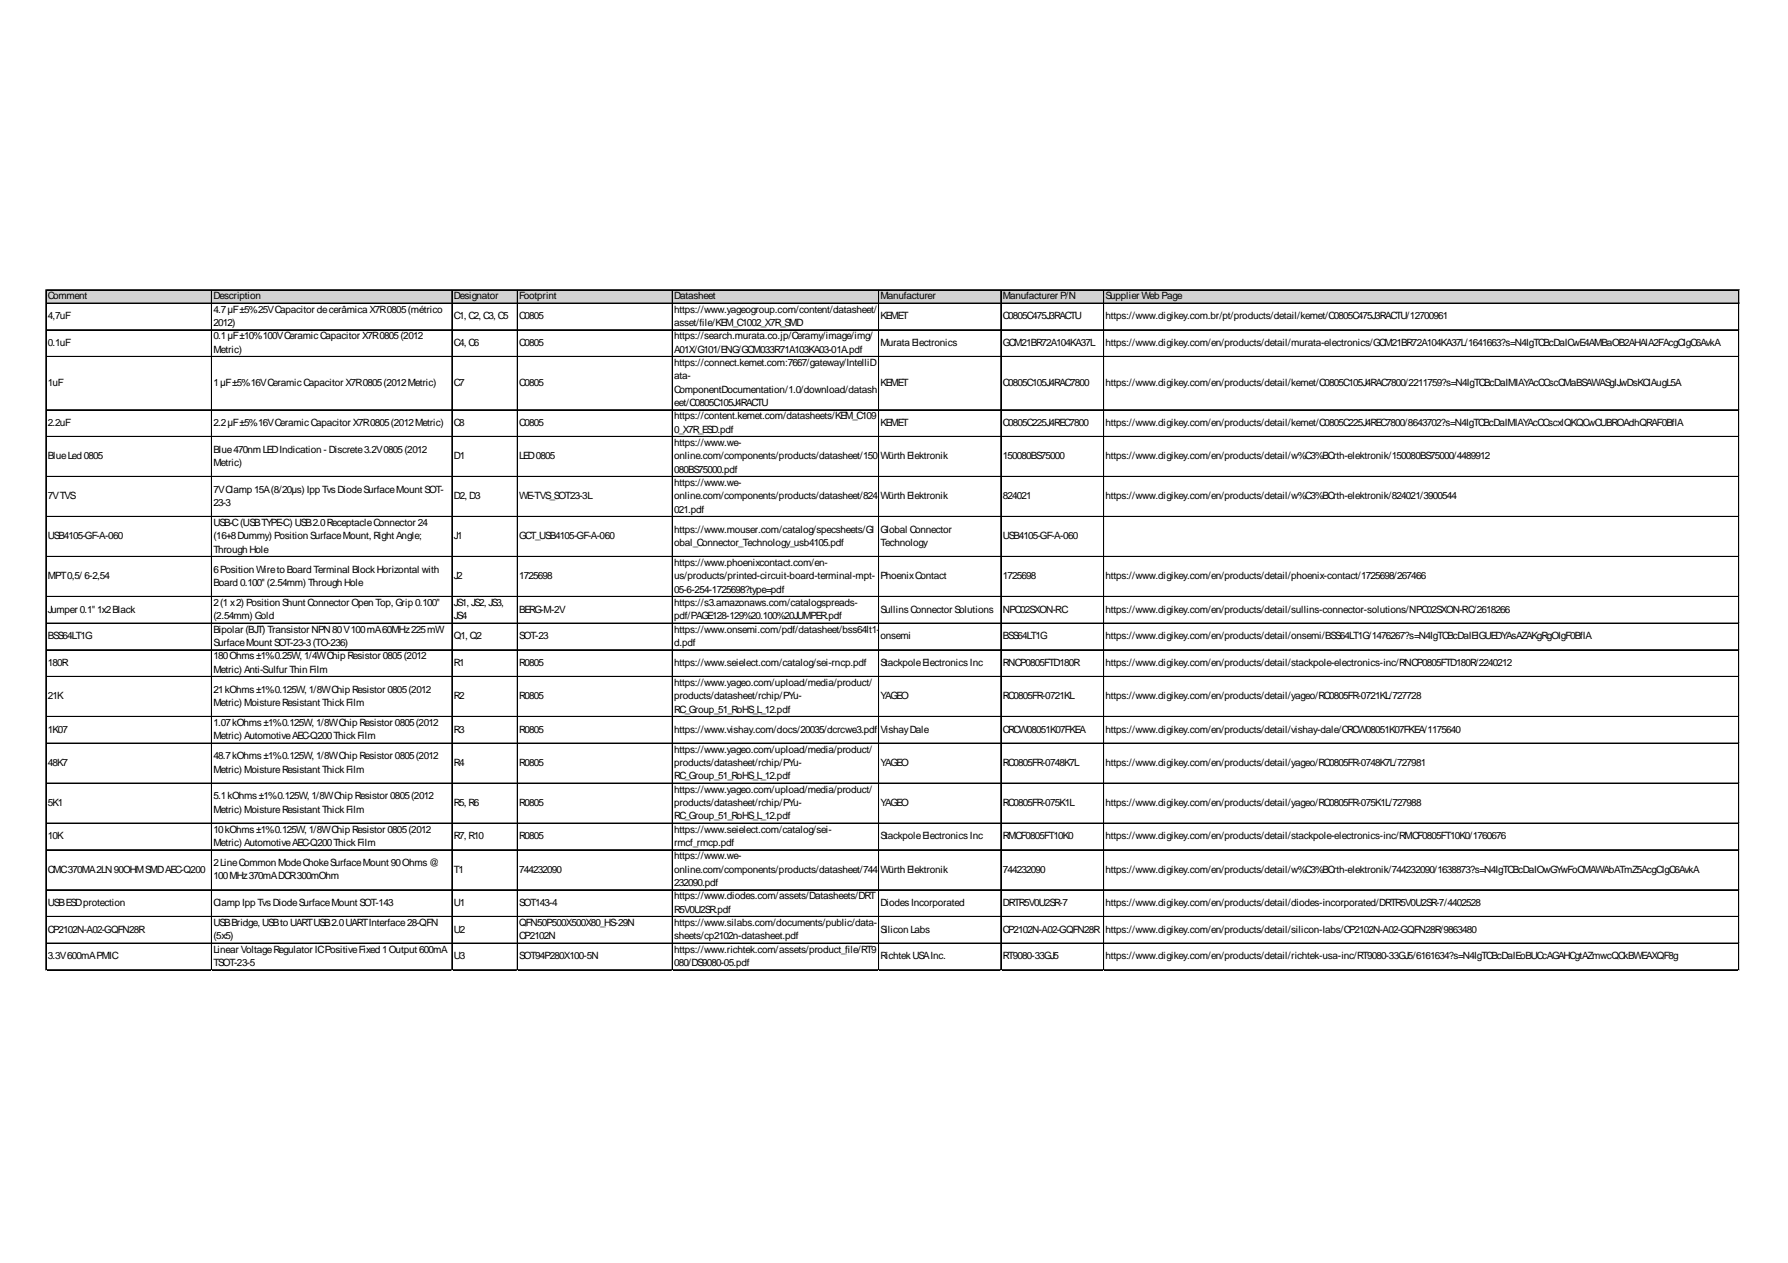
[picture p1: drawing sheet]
<svg xmlns="http://www.w3.org/2000/svg" width="297mm" height="210mm" viewBox="0 0 297 210" stroke-linecap="round" stroke-linejoin="round" font-family="sans-serif">
<defs><g id="words">
<g font-size="1.7">
<text x="7.9" y="49.8">Comment</text>
<text x="7.9" y="53.1">4,7uF</text>
<text x="35.5" y="49.8">Description</text>
<text x="35.5" y="52">4.7µF±5%25VCapacitor decerâmica X7R0805(métrico</text>
<text x="75.4" y="49.8">Designator</text>
<text x="75.4" y="53.1">C1, C2, C3, C5</text>
<text x="86.3" y="49.8">Footprint</text>
<text x="86.3" y="53.1">C0805</text>
<text x="112" y="49.8">Datasheet</text>
<text x="112" y="52">https://www.yageogroup.com/content/datasheet/</text>
<text x="146.3" y="49.8">Manufacturer</text>
<text x="146.3" y="53.1">KEMET</text>
<text x="166.6" y="49.8">Manufacturer P/N</text>
<text x="166.6" y="53.1">C0805C475J3RACTU</text>
<text x="183.7" y="49.8">Supplier Web Page</text>
<text x="183.7" y="53.1">https://www.digikey.com.br/pt/products/detail/kemet/C0805C475J3RACTU/12700961</text>
<text x="7.9" y="57.5">0.1uF</text>
<text x="35.5" y="54.2">2012)</text>
<text x="35.5" y="56.4">0.1µF±10%100VCeramicCapacitor X7R0805(2012</text>
<text x="35.5" y="58.6">Metric)</text>
<text x="75.4" y="57.5">C4, C6</text>
<text x="86.3" y="57.5">C0805</text>
<text x="112" y="54.2">asset/file/KEM_C1002_X7R_SMD</text>
<text x="112" y="56.4">https://search.murata.co.jp/Ceramy/image/img/</text>
<text x="112" y="58.6">A01X/G101/ENG/GCM033R71A103KA03-01A.pdf</text>
<text x="146.3" y="57.5">Murata Electronics</text>
<text x="166.6" y="57.5">GCM21BR72A104KA37L</text>
<text x="183.7" y="57.5">https://www.digikey.com/en/products/detail/murata-electronics/GCM21BR72A104KA37L/1641663?s=N4IgTCBcDaICwE4AMBaOB2AHAlA2FAcgCIgC6AvkA</text>
<text x="7.9" y="64.2">1uF</text>
<text x="35.5" y="64.2">1µF±5%16VCeramicCapacitor X7R0805(2012Metric)</text>
<text x="75.4" y="64.2">C7</text>
<text x="86.3" y="64.2">C0805</text>
<text x="112" y="60.8">https://connect.kemet.com:7667/gateway/IntelliD</text>
<text x="112" y="63.1">ata-</text>
<text x="112" y="65.3">ComponentDocumentation/1.0/download/datash</text>
<text x="146.3" y="64.2">KEMET</text>
<text x="166.6" y="64.2">C0805C105J4RAC7800</text>
<text x="183.7" y="64.2">https://www.digikey.com/en/products/detail/kemet/C0805C105J4RAC7800/2211759?s=N4IgTCBcDaIMIAYAcCCscCMaBSAWASgIJwDsKCIAugL5A</text>
<text x="7.9" y="70.8">2.2uF</text>
<text x="35.5" y="70.8">2.2µF±5%16VCeramicCapacitor X7R0805(2012Metric)</text>
<text x="75.4" y="70.8">C8</text>
<text x="86.3" y="70.8">C0805</text>
<text x="112" y="67.5">eet/C0805C105J4RACTU</text>
<text x="112" y="69.7">https://content.kemet.com/datasheets/KEM_C109</text>
<text x="112" y="71.9">0_X7R_ESD.pdf</text>
<text x="146.3" y="70.8">KEMET</text>
<text x="166.6" y="70.8">C0805C225J4REC7800</text>
<text x="183.7" y="70.8">https://www.digikey.com/en/products/detail/kemet/C0805C225J4REC7800/8643702?s=N4IgTCBcDaIMIAYAcCCscxlQKQCwCUBROAdhQRAF0BfIA</text>
<text x="7.9" y="76.4">BlueLed 0805</text>
<text x="35.5" y="75.2">Blue470nmLEDIndication - Discrete3.2V0805(2012</text>
<text x="35.5" y="77.5">Metric)</text>
<text x="75.4" y="76.4">D1</text>
<text x="86.3" y="76.4">LED0805</text>
<text x="112" y="74.1">https://www.we-</text>
<text x="112" y="76.4">online.com/components/products/datasheet/150</text>
<text x="146.3" y="76.4">Würth Elektronik</text>
<text x="166.6" y="76.4">150080BS75000</text>
<text x="183.7" y="76.4">https://www.digikey.com/en/products/detail/w%C3%BCrth-elektronik/150080BS75000/4489912</text>
<text x="7.9" y="83">7VTVS</text>
<text x="35.5" y="81.9">7VClamp 15A(8/20µs) Ipp TvsDiodeSurfaceMount SOT-</text>
<text x="75.4" y="83">D2, D3</text>
<text x="86.3" y="83">WE-TVS_SOT23-3L</text>
<text x="112" y="78.6">080BS75000.pdf</text>
<text x="112" y="80.8">https://www.we-</text>
<text x="112" y="83">online.com/components/products/datasheet/824</text>
<text x="146.3" y="83">Würth Elektronik</text>
<text x="166.6" y="83">824021</text>
<text x="183.7" y="83">https://www.digikey.com/en/products/detail/w%C3%BCrth-elektronik/824021/3900544</text>
<text x="7.9" y="89.6">USB4105-GF-A-060</text>
<text x="35.5" y="84.1">23-3</text>
<text x="35.5" y="87.4">USB-C(USBTYPE-C) USB2.0ReceptacleConnector 24</text>
<text x="35.5" y="89.6">(16+8Dummy) Position SurfaceMount, Right Angle;</text>
<text x="75.4" y="89.6">J1</text>
<text x="86.3" y="89.6">GCT_USB4105-GF-A-060</text>
<text x="112" y="85.2">021.pdf</text>
<text x="112" y="88.5">https://www.mouser.com/catalog/specsheets/Gl</text>
<text x="146.3" y="88.5">Global Connector</text>
<text x="166.6" y="89.6">USB4105-GF-A-060</text>
<text x="35.5" y="91.9">Through Hole</text>
<text x="35.5" y="95.2">6Position Wireto Board Terminal BlockHorizontal with</text>
<text x="112" y="90.8">obal_Connector_Technology_usb4105.pdf</text>
<text x="112" y="94.1">https://www.phoenixcontact.com/en-</text>
<text x="146.3" y="90.8">Technology</text>
<text x="7.9" y="96.3">MPT0,5/ 6-2,54</text>
<text x="7.9" y="101.8">Jumper 0.1&quot; 1x2Black</text>
<text x="35.5" y="97.4">Board 0.100&quot; (2.54mm) Through Hole</text>
<text x="35.5" y="100.7">2(1x2) Position Shunt Connector Open Top, Grip 0.100&quot;</text>
<text x="75.4" y="96.3">J2</text>
<text x="75.4" y="100.7">JS1, JS2, JS3,</text>
<text x="86.3" y="96.3">1725698</text>
<text x="86.3" y="101.8">BERG-M-2V</text>
<text x="112" y="96.3">us/products/printed-circuit-board-terminal-mpt-</text>
<text x="112" y="98.5">05-6-254-1725698?type=pdf</text>
<text x="112" y="100.7">https://s3.amazonaws.com/catalogspreads-</text>
<text x="146.3" y="96.3">PhoenixContact</text>
<text x="146.3" y="101.8">SullinsConnector Solutions</text>
<text x="166.6" y="96.3">1725698</text>
<text x="166.6" y="101.8">NPC02SXON-RC</text>
<text x="183.7" y="96.3">https://www.digikey.com/en/products/detail/phoenix-contact/1725698/267466</text>
<text x="183.7" y="101.8">https://www.digikey.com/en/products/detail/sullins-connector-solutions/NPC02SXON-RC/2618266</text>
<text x="7.9" y="106.3">BSS64LT1G</text>
<text x="35.5" y="102.9">(2.54mm) Gold</text>
<text x="35.5" y="105.2">Bipolar (BJT) Transistor NPN80V100mA60MHz225mW</text>
<text x="35.5" y="107.4">SurfaceMount SOT-23-3(TO-236)</text>
<text x="75.4" y="102.9">JS4</text>
<text x="75.4" y="106.3">Q1, Q2</text>
<text x="86.3" y="106.3">SOT-23</text>
<text x="112" y="102.9">pdf/PAGE128-129%20.100%20JUMPER.pdf</text>
<text x="112" y="105.2">https://www.onsemi.com/pdf/datasheet/bss64lt1-</text>
<text x="112" y="107.4">d.pdf</text>
<text x="146.3" y="106.3">onsemi</text>
<text x="166.6" y="106.3">BSS64LT1G</text>
<text x="183.7" y="106.3">https://www.digikey.com/en/products/detail/onsemi/BSS64LT1G/1476267?s=N4IgTCBcDaIEIGUEDYAsAZAKgRgOIgF0BfIA</text>
<text x="7.9" y="110.7">180R</text>
<text x="35.5" y="109.6">180Ohms±1%0.25W, 1/4WChip Resistor 0805(2012</text>
<text x="35.5" y="111.8">Metric) Anti-Sulfur Thin Film</text>
<text x="75.4" y="110.7">R1</text>
<text x="86.3" y="110.7">R0805</text>
<text x="112" y="110.7">https://www.seielect.com/catalog/sei-rncp.pdf</text>
<text x="146.3" y="110.7">StackpoleElectronicsInc</text>
<text x="166.6" y="110.7">RNCP0805FTD180R</text>
<text x="183.7" y="110.7">https://www.digikey.com/en/products/detail/stackpole-electronics-inc/RNCP0805FTD180R/2240212</text>
<text x="7.9" y="116.2">21K</text>
<text x="35.5" y="115.1">21kOhms±1%0.125W, 1/8WChip Resistor 0805(2012</text>
<text x="35.5" y="117.3">Metric) MoistureResistant ThickFilm</text>
<text x="75.4" y="116.2">R2</text>
<text x="86.3" y="116.2">R0805</text>
<text x="112" y="114">https://www.yageo.com/upload/media/product/</text>
<text x="112" y="116.2">products/datasheet/rchip/PYu-</text>
<text x="112" y="118.5">RC_Group_51_RoHS_L_12.pdf</text>
<text x="146.3" y="116.2">YAGEO</text>
<text x="166.6" y="116.2">RC0805FR-0721KL</text>
<text x="183.7" y="116.2">https://www.digikey.com/en/products/detail/yageo/RC0805FR-0721KL/727728</text>
<text x="7.9" y="121.8">1K07</text>
<text x="35.5" y="120.7">1.07kOhms±1%0.125W, 1/8WChip Resistor 0805(2012</text>
<text x="35.5" y="122.9">Metric) AutomotiveAEC-Q200ThickFilm</text>
<text x="75.4" y="121.8">R3</text>
<text x="86.3" y="121.8">R0805</text>
<text x="112" y="121.8">https://www.vishay.com/docs/20035/dcrcwe3.pdf</text>
<text x="112" y="125.1">https://www.yageo.com/upload/media/product/</text>
<text x="146.3" y="121.8">VishayDale</text>
<text x="166.6" y="121.8">CRCW08051K07FKEA</text>
<text x="183.7" y="121.8">https://www.digikey.com/en/products/detail/vishay-dale/CRCW08051K07FKEA/1175640</text>
<text x="7.9" y="127.3">48K7</text>
<text x="35.5" y="126.2">48.7kOhms±1%0.125W, 1/8WChip Resistor 0805(2012</text>
<text x="35.5" y="128.4">Metric) MoistureResistant ThickFilm</text>
<text x="75.4" y="127.3">R4</text>
<text x="86.3" y="127.3">R0805</text>
<text x="112" y="127.3">products/datasheet/rchip/PYu-</text>
<text x="112" y="129.5">RC_Group_51_RoHS_L_12.pdf</text>
<text x="112" y="131.8">https://www.yageo.com/upload/media/product/</text>
<text x="146.3" y="127.3">YAGEO</text>
<text x="166.6" y="127.3">RC0805FR-0748K7L</text>
<text x="183.7" y="127.3">https://www.digikey.com/en/products/detail/yageo/RC0805FR-0748K7L/727981</text>
<text x="7.9" y="134">5K1</text>
<text x="35.5" y="132.9">5.1kOhms±1%0.125W, 1/8WChip Resistor 0805(2012</text>
<text x="35.5" y="135.1">Metric) MoistureResistant ThickFilm</text>
<text x="75.4" y="134">R5, R6</text>
<text x="86.3" y="134">R0805</text>
<text x="112" y="134">products/datasheet/rchip/PYu-</text>
<text x="112" y="136.2">RC_Group_51_RoHS_L_12.pdf</text>
<text x="146.3" y="134">YAGEO</text>
<text x="166.6" y="134">RC0805FR-075K1L</text>
<text x="183.7" y="134">https://www.digikey.com/en/products/detail/yageo/RC0805FR-075K1L/727988</text>
<text x="7.9" y="139.5">10K</text>
<text x="35.5" y="138.4">10kOhms±1%0.125W, 1/8WChip Resistor 0805(2012</text>
<text x="35.5" y="140.6">Metric) AutomotiveAEC-Q200ThickFilm</text>
<text x="35.5" y="143.9">2LineCommon ModeChokeSurfaceMount 90Ohms@</text>
<text x="75.4" y="139.5">R7, R10</text>
<text x="86.3" y="139.5">R0805</text>
<text x="112" y="138.4">https://www.seielect.com/catalog/sei-</text>
<text x="112" y="140.6">rmcf_rmcp.pdf</text>
<text x="112" y="142.8">https://www.we-</text>
<text x="146.3" y="139.5">StackpoleElectronicsInc</text>
<text x="166.6" y="139.5">RMCF0805FT10K0</text>
<text x="183.7" y="139.5">https://www.digikey.com/en/products/detail/stackpole-electronics-inc/RMCF0805FT10K0/1760676</text>
<text x="7.9" y="145">CMC370MA2LN90OHMSMDAEC-Q200</text>
<text x="35.5" y="146.2">100MHz370mADCR300mOhm</text>
<text x="75.4" y="145">T1</text>
<text x="86.3" y="145">744232090</text>
<text x="112" y="145">online.com/components/products/datasheet/744</text>
<text x="112" y="147.3">232090.pdf</text>
<text x="112" y="149.5">https://www.diodes.com/assets/Datasheets/DRT</text>
<text x="146.3" y="145">Würth Elektronik</text>
<text x="166.6" y="145">744232090</text>
<text x="183.7" y="145">https://www.digikey.com/en/products/detail/w%C3%BCrth-elektronik/744232090/1638873?s=N4IgTCBcDaIOwGYwFoCMAWAbATmZ5AcgCIgC6AvkA</text>
<text x="7.9" y="150.6">USBESDprotection</text>
<text x="7.9" y="155">CP2102N-A02-GQFN28R</text>
<text x="35.5" y="150.6">Clamp Ipp TvsDiodeSurfaceMount SOT-143</text>
<text x="35.5" y="153.9">USBBridge, USBto UARTUSB2.0UARTInterface28-QFN</text>
<text x="75.4" y="150.6">U1</text>
<text x="75.4" y="155">U2</text>
<text x="86.3" y="150.6">SOT143-4</text>
<text x="86.3" y="153.9">QFN50P500X500X80_HS-29N</text>
<text x="112" y="151.7">R5V0U2SR.pdf</text>
<text x="112" y="153.9">https://www.silabs.com/documents/public/data-</text>
<text x="146.3" y="150.6">DiodesIncorporated</text>
<text x="146.3" y="155">Silicon Labs</text>
<text x="166.6" y="150.6">DRTR5V0U2SR-7</text>
<text x="166.6" y="155">CP2102N-A02-GQFN28R</text>
<text x="183.7" y="150.6">https://www.digikey.com/en/products/detail/diodes-incorporated/DRTR5V0U2SR-7/4402528</text>
<text x="183.7" y="155">https://www.digikey.com/en/products/detail/silicon-labs/CP2102N-A02-GQFN28R/9863480</text>
<text x="7.9" y="159.4">3.3V600mAPMIC</text>
<text x="35.5" y="156.1">(5x5)</text>
<text x="35.5" y="158.3">Linear VoltageRegulator ICPositiveFixed 1Output 600mA</text>
<text x="35.5" y="160.6">TSOT-23-5</text>
<text x="75.4" y="159.4">U3</text>
<text x="86.3" y="156.1">CP2102N</text>
<text x="86.3" y="159.4">SOT94P280X100-5N</text>
<text x="112" y="156.1">sheets/cp2102n-datasheet.pdf</text>
<text x="112" y="158.3">https://www.richtek.com/assets/product_file/RT9</text>
<text x="112" y="160.6">080/DS9080-05.pdf</text>
<text x="146.3" y="159.4">RichtekUSAInc.</text>
<text x="166.6" y="159.4">RT9080-33GJ5</text>
<text x="183.7" y="159.4">https://www.digikey.com/en/products/detail/richtek-usa-inc/RT9080-33GJ5/6161634?s=N4IgTCBcDaIEoBUCcAGAHCgtAZmwcQCkBWEAXQF8g</text>
</g>
</g></defs>
<path d="M7.7 48.2h281.3v2.3h-281.3z" fill="#d3d3d3"/>
<g fill="none" stroke="#000" stroke-width=".17">
<path d="M7.6 48.1v113.2M7.7 48.1v113.2M7.7 48.1h281.3M7.7 48.2h281.3M7.7 50.4h281.3M7.7 54.8h281.3M7.7 54.9h281.3M7.7 59.2h281.3M7.7 59.3h281.3M35.1 48.3v113M35.2 48.3v113M75.1 48.3v113"/>
<path d="M85.9 48.3v113M86 48.3v113M111.7 48.3v113M146 48.3v113M166.3 48.3v113M183.3 48.3v113M183.4 48.3v113M288.8 48.3v113M288.9 48.3v113M7.7 68.1h281.3M7.7 72.5h281.3M7.7 72.6h281.3"/>
<path d="M7.7 79.2h281.3M7.7 85.8h281.3M7.7 85.9h281.3M7.7 92.5h281.3M7.7 99.1h281.3M7.7 99.2h281.3M7.7 103.5h281.3M7.7 103.6h281.3M7.7 108h281.3M7.7 112.4h281.3M7.7 112.5h281.3M7.7 119.1h281.3"/>
<path d="M7.7 123.5h281.3M7.7 130.1h281.3M7.7 130.2h281.3M7.7 136.8h281.3M7.7 141.2h281.3M7.7 141.3h281.3M7.7 147.9h281.3M7.7 152.3h281.3M7.7 152.4h281.3M7.7 156.7h281.3M7.7 156.8h281.3M7.7 161.2h281.3"/>
</g>
<path d="M7.6 161.3h.1" fill="none" stroke="#e0e0e0" stroke-width=".17"/>
<path d="M7.6 161.3h.1z" fill="#e0e0e0"/>
<path d="M35.1 161.3h.1" fill="none" stroke="#e0e0e0" stroke-width=".17"/>
<path d="M35.1 161.3h.1z" fill="#e0e0e0"/>
<path d="M75.1 161.3h.1" fill="none" stroke="#e0e0e0" stroke-width=".17"/>
<path d="M75.1 161.3h.1z" fill="#e0e0e0"/>
<path d="M85.9 161.3h.1" fill="none" stroke="#e0e0e0" stroke-width=".17"/>
<path d="M85.9 161.3h.1z" fill="#e0e0e0"/>
<path d="M111.7 161.3h.1" fill="none" stroke="#e0e0e0" stroke-width=".17"/>
<path d="M111.7 161.3h.1z" fill="#e0e0e0"/>
<path d="M146 161.3h.1" fill="none" stroke="#e0e0e0" stroke-width=".17"/>
<path d="M146 161.3h.1z" fill="#e0e0e0"/>
<path d="M166.3 161.3h.1" fill="none" stroke="#e0e0e0" stroke-width=".17"/>
<path d="M166.3 161.3h.1z" fill="#e0e0e0"/>
<path d="M183.3 161.3h.1" fill="none" stroke="#e0e0e0" stroke-width=".17"/>
<path d="M183.3 161.3h.1z" fill="#e0e0e0"/>
<path d="M288.8 161.3h.1" fill="none" stroke="#e0e0e0" stroke-width=".17"/>
<path d="M288.8 161.3h.2z" fill="#e0e0e0"/>
<path d="M289 54.8h.1" fill="none" stroke="#e0e0e0" stroke-width=".17"/>
<path d="M289 54.8v.1z" fill="#e0e0e0"/>
<path d="M289 59.2h.1" fill="none" stroke="#e0e0e0" stroke-width=".17"/>
<path d="M289 59.2v.1z" fill="#e0e0e0"/>
<path d="M289 68.1h.1" fill="none" stroke="#e0e0e0" stroke-width=".17"/>
<path d="M289 68.1v.1z" fill="#e0e0e0"/>
<path d="M289 72.5h.1" fill="none" stroke="#e0e0e0" stroke-width=".17"/>
<path d="M289 72.5v.1z" fill="#e0e0e0"/>
<path d="M289 79.2h.1" fill="none" stroke="#e0e0e0" stroke-width=".17"/>
<path d="M289 79.2v.1z" fill="#e0e0e0"/>
<path d="M289 85.8h.1" fill="none" stroke="#e0e0e0" stroke-width=".17"/>
<path d="M289 85.8v.1z" fill="#e0e0e0"/>
<path d="M289 92.5h.1" fill="none" stroke="#e0e0e0" stroke-width=".17"/>
<path d="M289 92.5v.1z" fill="#e0e0e0"/>
<path d="M289 99.1h.1" fill="none" stroke="#e0e0e0" stroke-width=".17"/>
<path d="M289 99.1v.1z" fill="#e0e0e0"/>
<path d="M289 103.5h.1" fill="none" stroke="#e0e0e0" stroke-width=".17"/>
<path d="M289 103.5v.2z" fill="#e0e0e0"/>
<path d="M289 108h.1" fill="none" stroke="#e0e0e0" stroke-width=".17"/>
<path d="M289 108v.1z" fill="#e0e0e0"/>
<path d="M289 112.4h.1" fill="none" stroke="#e0e0e0" stroke-width=".17"/>
<path d="M289 112.4v.1z" fill="#e0e0e0"/>
<path d="M289 119.1h.1" fill="none" stroke="#e0e0e0" stroke-width=".17"/>
<path d="M289 119.1v.1z" fill="#e0e0e0"/>
<path d="M289 123.5h.1" fill="none" stroke="#e0e0e0" stroke-width=".17"/>
<path d="M289 123.5v.1z" fill="#e0e0e0"/>
<path d="M289 130.1h.1" fill="none" stroke="#e0e0e0" stroke-width=".17"/>
<path d="M289 130.1v.1z" fill="#e0e0e0"/>
<path d="M289 136.8h.1" fill="none" stroke="#e0e0e0" stroke-width=".17"/>
<path d="M289 136.8v.1z" fill="#e0e0e0"/>
<path d="M289 141.2h.1" fill="none" stroke="#e0e0e0" stroke-width=".17"/>
<path d="M289 141.2v.1z" fill="#e0e0e0"/>
<path d="M289 147.9h.1" fill="none" stroke="#e0e0e0" stroke-width=".17"/>
<path d="M289 147.9v.1z" fill="#e0e0e0"/>
<path d="M289 152.3h.1" fill="none" stroke="#e0e0e0" stroke-width=".17"/>
<path d="M289 152.3v.1z" fill="#e0e0e0"/>
<path d="M289 156.7h.1" fill="none" stroke="#e0e0e0" stroke-width=".17"/>
<path d="M289 156.7v.1z" fill="#e0e0e0"/>
<path d="M289 161.2h.1" fill="none" stroke="#e0e0e0" stroke-width=".17"/>
<path d="M289 161.2v.1z" fill="#e0e0e0"/>
<use href="#words"/>
</svg>
